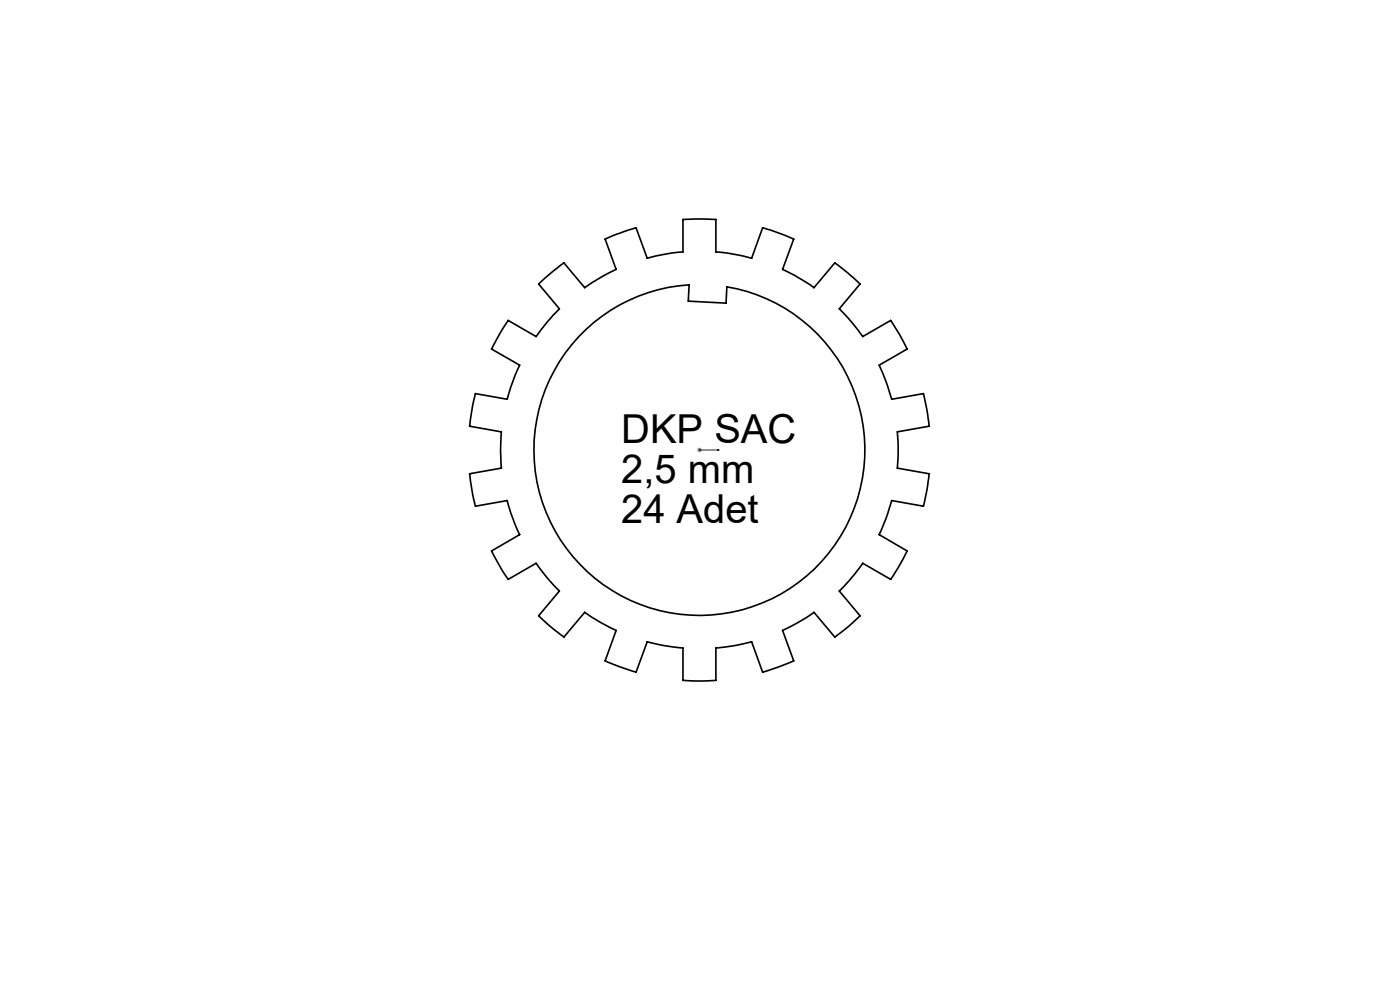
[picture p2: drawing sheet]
<svg xmlns="http://www.w3.org/2000/svg" width="297mm" height="210mm" viewBox="0 0 297 210" stroke-linecap="round" stroke-linejoin="round" font-family="sans-serif">
<defs><g id="words">
<g font-size="8.5">
<text x="131.8" y="93.9">DKP SAC</text>
<text x="131.8" y="102.4">2,5 mm</text>
<text x="131.8" y="110.9">24 Adet</text>
</g>
</g></defs>
<path d="M148.3 95.5h.2zM148.4 95.5h.1M148.4 95.5h4.1M152.5 95.5h-.4h.4" fill="none" stroke="#00f" stroke-width=".21"/>
<path d="M147.9 95.5h1M148 95.1l.7 .7M148.4 95v.9M148.7 95.1l-.7 .7" fill="none" stroke="#808080" stroke-width=".21"/>
<path d="M152.1 95.5h.4zM148.3 95.5h.2z" fill="#00f"/>
<path d="M114.3 60.2l3.2-2.8 2.1-1.6 4.4 5.2a44.8 44.8 0 0 1 6.7-3.9l-2.3-6.4 4-1.6 2.5-.8 2.4 6.5a40.6 40.6 0 0 1 7.6-1.4v-6.8l2.6-.1 4.4 .1v6.8a42 42 0 0 1 7.6 1.4l2.3-6.5 2.5 .8 4.1 1.6-2.4 6.4a44.8 44.8 0 0 1 6.7 3.9l4.4-5.2 2.8 2.1 2.6 2.3-4.5 5.3a42.8 42.8 0 0 1 5 5.9l5.9-3.4 1.9 2.9 1.6 3.1-5.9 3.5a44.4 44.4 0 0 1 2.7 7.2l6.7-1.2 .7 3.5 .5 3.4-6.7 1.2a42 42 0 0 1 0 7.7l6.7 1.2-.5 3.5-.7 3.4-6.7-1.2a41.4 41.4 0 0 1-2.7 7.2l5.9 3.5-1.6 3-1.9 3-5.9-3.4a42.8 42.8 0 0 1-5 5.9l4.5 5.2-2.6 2.4-2.8 2.1-4.4-5.2a40.9 40.9 0 0 1-6.7 3.8l2.4 6.5-3.3 1.3-3.3 1.1-2.3-6.5a42 42 0 0 1-7.6 1.4v6.8l-2.6 .2-4.4-.2v-6.8a40.6 40.6 0 0 1-7.6-1.4l-2.4 6.5-3.3-1.1-3.2-1.3 2.3-6.5a40.9 40.9 0 0 1-6.7-3.8l-4.4 5.2-2.1-1.5-3.2-3 4.4-5.2a39.5 39.5 0 0 1-5-5.9l-5.9 3.4-1.4-2.2-2.1-3.8 5.9-3.5a41.4 41.4 0 0 1-2.6-7.2l-6.7 1.2-.6-2.6-.7-4.3 6.8-1.2a42 42 0 0 1 0-7.7l-6.8-1.2 .7-4.3 .6-2.6 6.7 1.2a44.4 44.4 0 0 1 2.6-7.2l-5.9-3.5 2.1-3.8 1.4-2.2 5.9 3.4a39.5 39.5 0 0 1 5-5.9zM122.7 71.5a35.3 35.3 0 0 1 23.5-11.1l-.2 3.5 8 .4 .2-3.5a35.1 35.1 0 0 1 27 47.1 35.1 35.1 0 0 1-51.4 17.3 35.1 35.1 0 0 1-7.1-53.7z" fill="none" stroke="#000" stroke-width=".35"/>
<use href="#words"/>
</svg>
